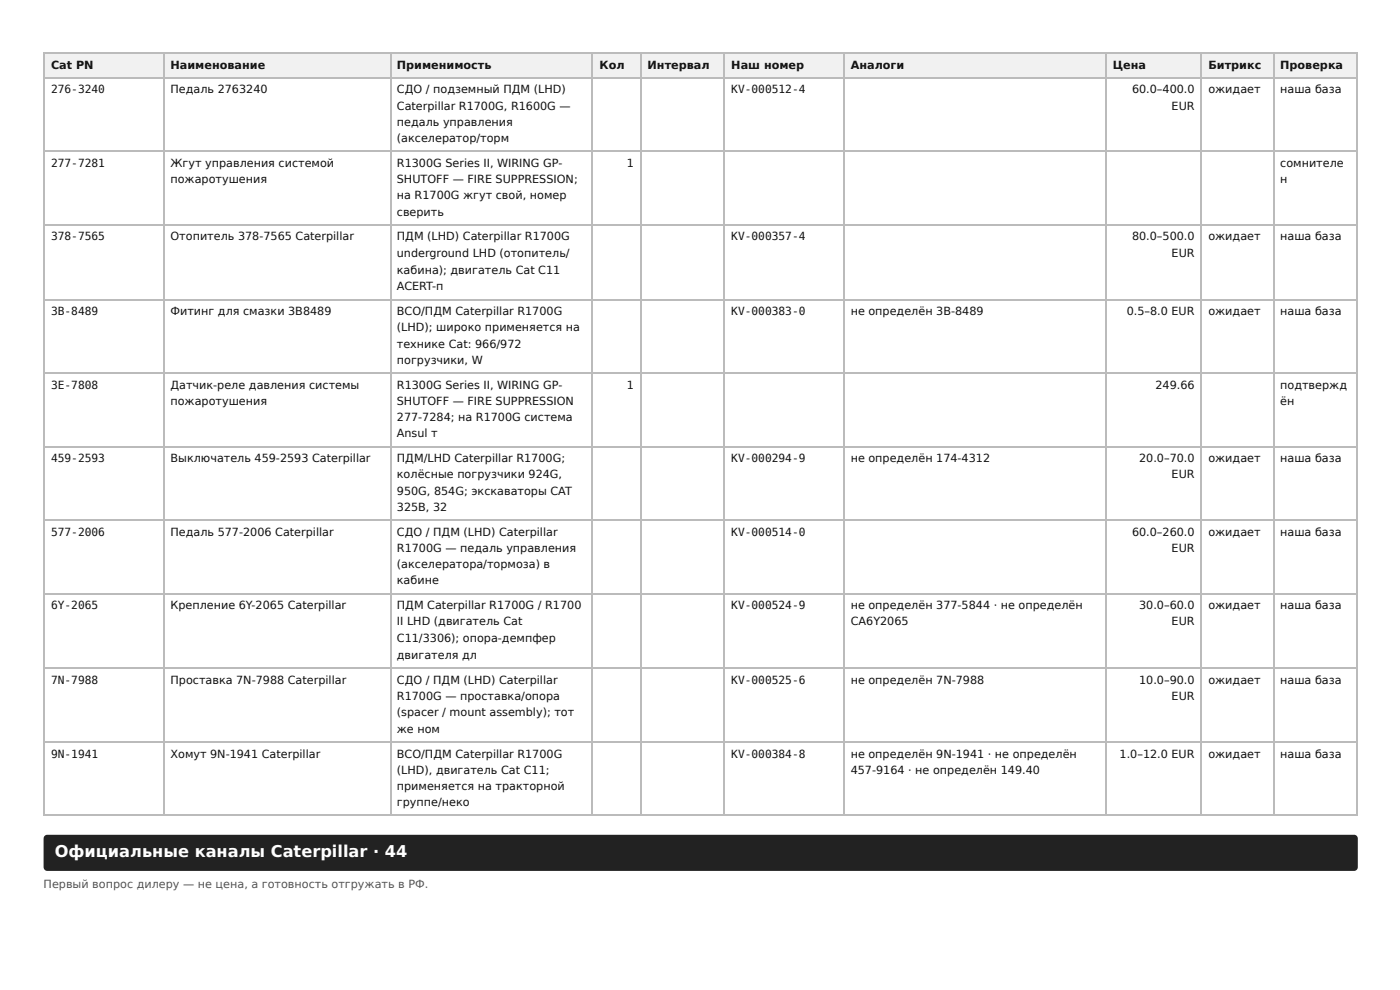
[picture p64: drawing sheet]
<svg xmlns="http://www.w3.org/2000/svg" width="297mm" height="210mm" viewBox="0 0 297 210" stroke-linecap="round" stroke-linejoin="round" font-family="sans-serif">
<defs><g id="words">
<text font-size="3.4" fill="#fff" x="11.6" y="182">Официальные каналы Caterpillar · 44</text>
<g font-size="2.4" fill="#111">
<text x="10.8" y="14.6">Cat PN</text>
<text x="36.2" y="14.6">Наименование</text>
<text x="84.3" y="14.6">Применимость</text>
<text x="127.3" y="14.6">Кол</text>
<text x="137.5" y="14.6">Интервал</text>
<text x="155.3" y="14.6">Наш номер</text>
<text x="180.7" y="14.6">Аналоги</text>
<text x="236.3" y="14.6">Цена</text>
<text x="256.7" y="14.6">Битрикс</text>
<text x="271.9" y="14.6">Проверка</text>
<text x="10.8" y="19.8">276-3240</text>
<text x="36.2" y="19.8">Педаль 2763240</text>
<text x="84.3" y="19.8">СДО / подземный ПДМ (LHD)</text>
<text x="84.3" y="23.3">Caterpillar R1700G, R1600G —</text>
<text x="155.3" y="19.8">KV-000512-4</text>
<text x="240.4" y="19.8">60.0–400.0</text>
<text x="248.8" y="23.3">EUR</text>
<text x="256.7" y="19.8">ожидает</text>
<text x="271.9" y="19.8">наша база</text>
<text x="84.3" y="26.7">педаль управления</text>
<text x="10.8" y="35.5">277-7281</text>
<text x="36.2" y="35.5">Жгут управления системой</text>
<text x="84.3" y="30.2">(акселератор/торм</text>
<text x="84.3" y="35.5">R1300G Series II, WIRING GP-</text>
<text x="133.1" y="35.5">1</text>
<text x="271.9" y="35.5">сомнителе</text>
<text x="36.2" y="38.9">пожаротушения</text>
<text x="84.3" y="38.9">SHUTOFF — FIRE SUPPRESSION;</text>
<text x="271.9" y="38.9">н</text>
<text x="84.3" y="42.3">на R1700G жгут свой, номер</text>
<text x="84.3" y="45.8">сверить</text>
<text x="10.8" y="51.1">378-7565</text>
<text x="36.2" y="51.1">Отопитель 378-7565 Caterpillar</text>
<text x="84.3" y="51.1">ПДМ (LHD) Caterpillar R1700G</text>
<text x="155.3" y="51.1">KV-000357-4</text>
<text x="240.4" y="51.1">80.0–500.0</text>
<text x="256.7" y="51.1">ожидает</text>
<text x="271.9" y="51.1">наша база</text>
<text x="84.3" y="54.5">underground LHD (отопитель/</text>
<text x="84.3" y="58.2">кабина); двигатель Cat C11</text>
<text x="248.8" y="54.5">EUR</text>
<text x="84.3" y="61.6">ACERT-п</text>
<text x="10.8" y="66.9">3B-8489</text>
<text x="36.2" y="66.9">Фитинг для смазки 3B8489</text>
<text x="84.3" y="66.9">ВСО/ПДМ Caterpillar R1700G</text>
<text x="84.3" y="70.4">(LHD); широко применяется на</text>
<text x="155.3" y="66.9">KV-000383-0</text>
<text x="180.7" y="66.9">не определён 3B-8489</text>
<text x="239.3" y="66.9">0.5–8.0 EUR</text>
<text x="256.7" y="66.9">ожидает</text>
<text x="271.9" y="66.9">наша база</text>
<text x="84.3" y="73.8">технике Cat: 966/972</text>
<text x="84.3" y="77.3">погрузчики, W</text>
<text x="10.8" y="82.5">3E-7808</text>
<text x="36.2" y="82.5">Датчик-реле давления системы</text>
<text x="84.3" y="82.5">R1300G Series II, WIRING GP-</text>
<text x="133.1" y="82.5">1</text>
<text x="245.4" y="82.5">249.66</text>
<text x="271.9" y="82.5">подтвержд</text>
<text x="36.2" y="86">пожаротушения</text>
<text x="84.3" y="86">SHUTOFF — FIRE SUPPRESSION</text>
<text x="84.3" y="89.4">277-7284; на R1700G система</text>
<text x="271.9" y="86">ён</text>
<text x="84.3" y="92.9">Ansul т</text>
<text x="10.8" y="98.2">459-2593</text>
<text x="36.2" y="98.2">Выключатель 459-2593 Caterpillar</text>
<text x="84.3" y="98.2">ПДМ/LHD Caterpillar R1700G;</text>
<text x="84.3" y="101.6">колёсные погрузчики 924G,</text>
<text x="155.3" y="98.2">KV-000294-9</text>
<text x="180.7" y="98.2">не определён 174-4312</text>
<text x="241.9" y="98.2">20.0–70.0</text>
<text x="248.8" y="101.6">EUR</text>
<text x="256.7" y="98.2">ожидает</text>
<text x="271.9" y="98.2">наша база</text>
<text x="84.3" y="105">950G, 854G; экскаваторы CAT</text>
<text x="10.8" y="113.8">577-2006</text>
<text x="36.2" y="113.8">Педаль 577-2006 Caterpillar</text>
<text x="84.3" y="108.5">325B, 32</text>
<text x="84.3" y="113.8">СДО / ПДМ (LHD) Caterpillar</text>
<text x="155.3" y="113.8">KV-000514-0</text>
<text x="240.4" y="113.8">60.0–260.0</text>
<text x="256.7" y="113.8">ожидает</text>
<text x="271.9" y="113.8">наша база</text>
<text x="84.3" y="117.2">R1700G — педаль управления</text>
<text x="248.8" y="117.2">EUR</text>
<text x="84.3" y="120.6">(акселератора/тормоза) в</text>
<text x="84.3" y="124.1">кабине</text>
<text x="10.8" y="129.4">6Y-2065</text>
<text x="36.2" y="129.4">Крепление 6Y-2065 Caterpillar</text>
<text x="84.3" y="129.4">ПДМ Caterpillar R1700G / R1700</text>
<text x="155.3" y="129.4">KV-000524-9</text>
<text x="180.7" y="129.4">не определён 377-5844 · не определён</text>
<text x="241.9" y="129.4">30.0–60.0</text>
<text x="256.7" y="129.4">ожидает</text>
<text x="271.9" y="129.4">наша база</text>
<text x="84.3" y="132.8">II LHD (двигатель Cat</text>
<text x="84.3" y="136.3">C11/3306); опора-демпфер</text>
<text x="180.7" y="132.8">CA6Y2065</text>
<text x="248.8" y="132.8">EUR</text>
<text x="84.3" y="140">двигателя дл</text>
<text x="10.8" y="145.3">7N-7988</text>
<text x="36.2" y="145.3">Проставка 7N-7988 Caterpillar</text>
<text x="84.3" y="145.3">СДО / ПДМ (LHD) Caterpillar</text>
<text x="84.3" y="148.7">R1700G — проставка/опора</text>
<text x="155.3" y="145.3">KV-000525-6</text>
<text x="180.7" y="145.3">не определён 7N-7988</text>
<text x="241.9" y="145.3">10.0–90.0</text>
<text x="248.8" y="148.7">EUR</text>
<text x="256.7" y="145.3">ожидает</text>
<text x="271.9" y="145.3">наша база</text>
<text x="84.3" y="152.1">(spacer / mount assembly); тот</text>
<text x="84.3" y="155.6">же ном</text>
<text x="10.8" y="160.9">9N-1941</text>
<text x="36.2" y="160.9">Хомут 9N-1941 Caterpillar</text>
<text x="84.3" y="160.9">ВСО/ПДМ Caterpillar R1700G</text>
<text x="155.3" y="160.9">KV-000384-8</text>
<text x="180.7" y="160.9">не определён 9N-1941 · не определён</text>
<text x="237.8" y="160.9">1.0–12.0 EUR</text>
<text x="256.7" y="160.9">ожидает</text>
<text x="271.9" y="160.9">наша база</text>
<text x="84.3" y="164.3">(LHD), двигатель Cat C11;</text>
<text x="84.3" y="167.7">применяется на тракторной</text>
<text x="180.7" y="164.3">457-9164 · не определён 149.40</text>
<text x="84.3" y="171.2">группе/неко</text>
</g>
<text font-size="2.4" fill="#555" x="9.3" y="188.6">Первый вопрос дилеру — не цена, а готовность отгружать в РФ.</text>
</g></defs>
<g fill="#eef2f7">
<path d="M9.5 11.4h25.2v5.3h-25.2z"/>
<path d="M34.7 11.4h48.1v5.3h-48.1z"/>
<path d="M82.8 11.4h43.1v5.3h-43.1z"/>
<path d="M125.9 11.4h10.1v5.3h-10.1z"/>
<path d="M136 11.4h18v5.3h-18z"/>
<path d="M154 11.4h25.1v5.3h-25.1z"/>
<path d="M179.1 11.4h55.8v5.3h-55.8z"/>
<path d="M234.9 11.4h20.4v5.3h-20.4z"/>
<path d="M255.3 11.4h15.1v5.3h-15.1z"/>
<path d="M270.4 11.4h17.9v5.3h-17.9z"/>
</g>
<g fill="none" stroke="#bbb" stroke-width=".26">
<path d="M9.3 11.2h279M9.3 16.5h279M9.4 11.1v162.2M34.8 11.1v162.2M82.9 11.1v162.2M125.8 11.1v162.2M136.1 11.1v162.2M153.9 11.1v162.2M179.3 11.1v162.2M234.8 11.1v162.2M255.2 11.1v162.2M270.5 11.1v162.2"/>
<path d="M9.3 32.1h279M9.3 47.8h279M9.3 63.6h279M9.3 79.2h279M9.3 94.9h279M9.3 110.5h279M9.3 126.1h279M9.3 141.9h279M9.3 157.6h279M9.3 173.2h279"/>
</g>
<path d="M288.2 11.1v162.2" fill="none" stroke="#bbb" stroke-width=".21"/>
<path d="M9.5 177.5l.6-.2h277.5a.68 .68 0 0 1 .7 .8v6a.68 .68 0 0 1-.7 .8h-277.5a.8 .8 0 0 1-.8-.8v-6z" fill="#1b2330"/>
<use href="#words"/>
</svg>
